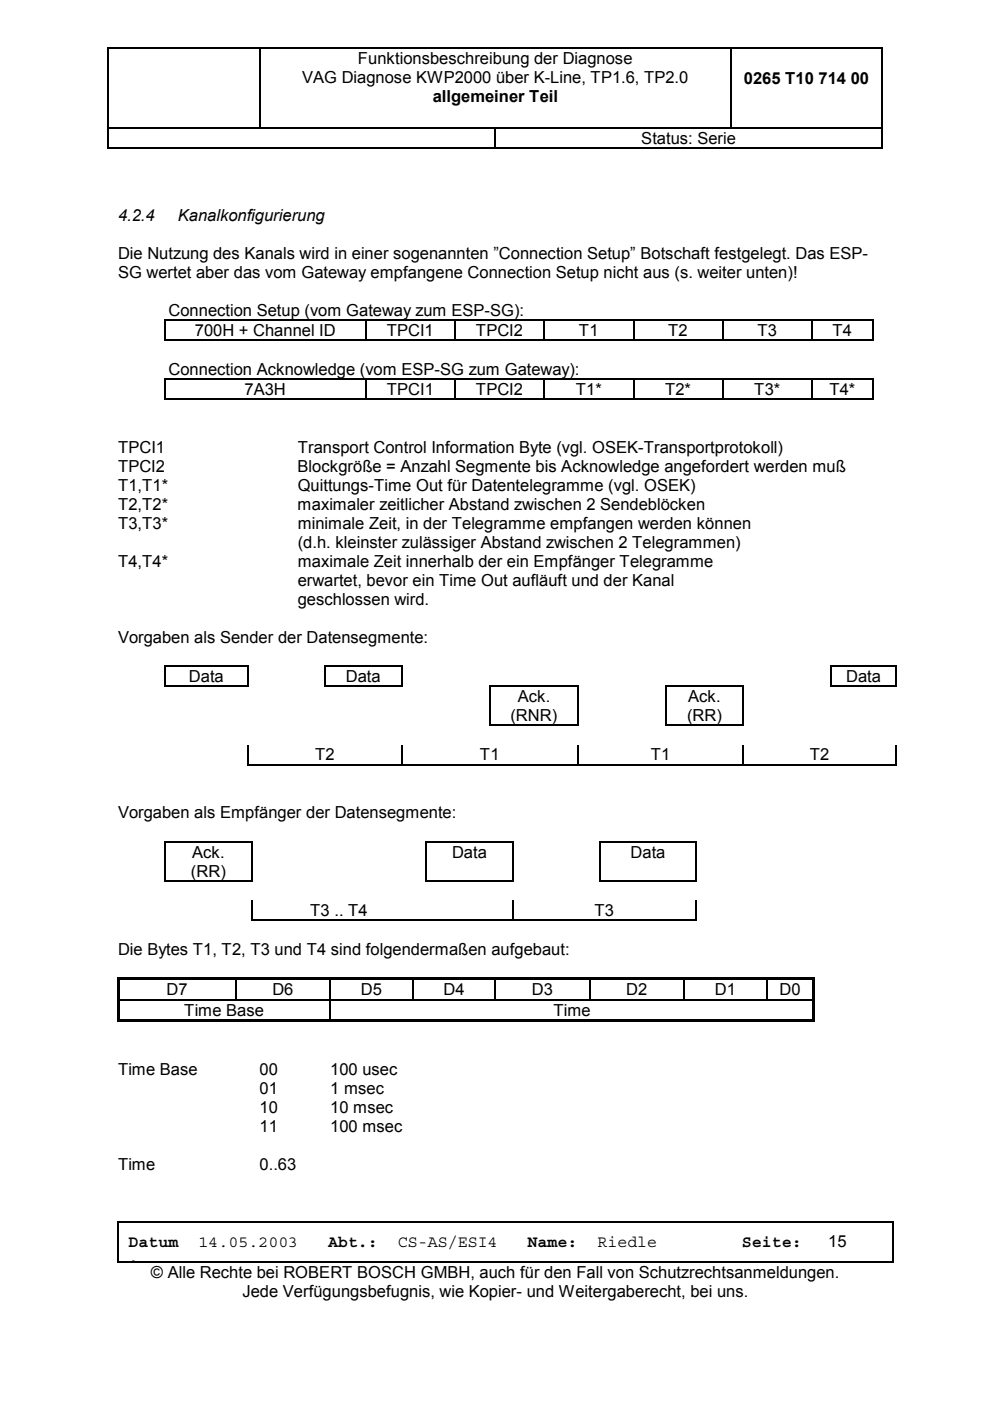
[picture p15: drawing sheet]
<svg xmlns="http://www.w3.org/2000/svg" width="210mm" height="297mm" viewBox="0 0 210 297" stroke-linecap="round" stroke-linejoin="round" font-family="sans-serif">
<defs><g id="words">
<g font-size="3.5">
<text x="64.1" y="17.5">VAG Diagnose KWP2000 ¸ber K-Line, TP1.6, TP2.0</text>
<text x="75.9" y="13.5">Funktionsbeschreibung der Diagnose</text>
<text x="157.7" y="17.8">0265 T10 714 00</text>
<text x="91.7" y="21.7">allgemeiner Teil</text>
<text x="136" y="30.4">Status: Serie</text>
<text x="25" y="46.8">4.2.4</text>
<text x="37.7" y="46.8">Kanalkonfigurierung</text>
<text x="25" y="54.9">Die Nutzung des Kanals wird in einer sogenannten îConnection Setupî Botschaft festgelegt. Das ESP-</text>
<text x="25" y="58.9">SG wertet aber das vom Gateway empfangene Connection Setup nicht aus (s. weiter unten)!</text>
<text x="35.7" y="66.9">Connection Setup (vom Gateway zum ESP-SG):</text>
<text x="41.3" y="71.2">700H + Channel ID</text>
<text x="82" y="71.2">TPCI1</text>
<text x="100.9" y="71.2">TPCI2</text>
<text x="122.8" y="71.2">T1</text>
<text x="141.7" y="71.2">T2</text>
<text x="160.6" y="71.2">T3</text>
<text x="176.5" y="71.2">T4</text>
<text x="35.7" y="79.5">Connection Acknowledge (vom ESP-SG zum Gateway):</text>
<text x="51.9" y="83.8">7A3H</text>
<text x="82" y="83.8">TPCI1</text>
<text x="100.9" y="83.8">TPCI2</text>
<text x="122.1" y="83.8">T1*</text>
<text x="141" y="83.8">T2*</text>
<text x="159.9" y="83.8">T3*</text>
<text x="175.8" y="83.8">T4*</text>
<text x="25" y="96.1">TPCI1</text>
<text x="25" y="100.1">TPCI2</text>
<text x="63.1" y="100.1">Blockgrˆf</text>
<text x="63.1" y="96.1">Transport Control Information Byte (vgl. OSEK-Transportprotokoll)</text>
<text x="76.8" y="100.1">le = Anzahl Segmente bis Acknowledge angefordert werden muf</text>
<text x="177.2" y="100.1">l</text>
<text x="25" y="104.1">T1,T1*</text>
<text x="63.1" y="104.1">Quittungs-Time Out f¸r Datentelegramme (vgl. OSEK)</text>
<text x="25" y="108.2">T2,T2*</text>
<text x="25" y="112.2">T3,T3*</text>
<text x="63.1" y="108.2">maximaler zeitlicher Abstand zwischen 2 Sendeblˆcken</text>
<text x="63.1" y="112.2">minimale Zeit, in der Telegramme empfangen werden kˆnnen</text>
<text x="63.1" y="116.2">(d.h. kleinster zul‰ssiger Abstand zwischen 2 Telegrammen)</text>
<text x="25" y="120.2">T4,T4*</text>
<text x="63.1" y="120.2">maximale Zeit innerhalb der ein Empf‰nger Telegramme</text>
<text x="63.1" y="124.2">erwartet, bevor ein Time Out aufl‰uft und der Kanal</text>
<text x="63.1" y="128.3">geschlossen wird.</text>
<text x="25" y="136.3">Vorgaben als Sender der Datensegmente:</text>
<text x="40" y="144.6">Data</text>
<text x="73.3" y="144.6">Data</text>
<text x="109.8" y="148.9">Ack.</text>
<text x="145.9" y="148.9">Ack.</text>
<text x="179.4" y="144.6">Data</text>
<text x="108.2" y="152.9">(RNR)</text>
<text x="145.7" y="152.9">(RR)</text>
<text x="66.8" y="161.2">T2</text>
<text x="101.8" y="161.2">T1</text>
<text x="138" y="161.2">T1</text>
<text x="171.7" y="161.2">T2</text>
<text x="25" y="173.5">Vorgaben als Empf‰nger der Datensegmente:</text>
<text x="40.5" y="185.8">(RR)</text>
<text x="40.8" y="181.8">Ack.</text>
<text x="95.8" y="181.8">Data</text>
<text x="133.7" y="181.8">Data</text>
<text x="65.8" y="194.1">T3 .. T4</text>
<text x="126.1" y="194.1">T3</text>
<text x="25" y="202.4">Die Bytes T1, T2, T3 und T4 sind folgendermaf</text>
<text x="97.2" y="202.4">len aufgebaut:</text>
<text x="35.3" y="211">D7</text>
<text x="39.1" y="215.3">Time Base</text>
<text x="57.7" y="211">D6</text>
<text x="76.5" y="211">D5</text>
<text x="94" y="211">D4</text>
<text x="112.8" y="211">D3</text>
<text x="117.3" y="215.3">Time</text>
<text x="132.8" y="211">D2</text>
<text x="151.6" y="211">D1</text>
<text x="165.3" y="211">D0</text>
<text x="25" y="227.9">Time Base</text>
<text x="55" y="227.9">00</text>
<text x="70" y="227.9">100 usec</text>
<text x="55" y="231.9">01</text>
<text x="70" y="231.9">1 msec</text>
<text x="55" y="236">10</text>
<text x="55" y="240">11</text>
<text x="70" y="236">10 msec</text>
<text x="70" y="240">100 msec</text>
<text x="25" y="248">Time</text>
<text x="55" y="248">0..63</text>
<text x="27.3" y="264.4">Datum</text>
<text x="27.3" y="268.6">:</text>
<text x="42.1" y="264.4">14.05.2003</text>
<text x="69.6" y="264.4">Abt.:</text>
<text x="84.4" y="264.4">CS-AS/ESI4</text>
<text x="111.8" y="264.4">Name:</text>
<text x="126.7" y="264.4">Riedle</text>
<text x="157.3" y="264.4">Seite:</text>
<text x="175.6" y="264.4">15</text>
<text x="32" y="270.9">© Alle Rechte bei ROBERT BOSCH GMBH, auch f¸r den Fall von Schutzrechtsanmeldungen.</text>
<text x="51.4" y="275">Jede Verf¸gungsbefugnis, wie Kopier- und Weitergaberecht, bei uns.</text>
</g>
</g></defs>
<g fill="#000">
<path d="M22.9 10h.2v.2h-.2zM54.9 10h.3v.2h-.3zM154.9 10h.3v.2h-.3zM186.9 10h.3v.2h-.3zM22.9 26.9h.2v.3h-.2zM22.9 31.2h.2v.3h-.2zM54.9 26.9h.3v.3h-.3zM104.9 26.9h.3v.3h-.3zM104.9 31.2h.3v.3h-.3zM154.9 26.9h.3v.3h-.3zM186.9 26.9h.3v.3h-.3zM186.9 31.2h.3v.3h-.3z"/>
<path d="M34.9 67.7h.2v.2h-.2zM34.9 72h.2v.2h-.2zM77.4 67.7h.2v.2h-.2zM77.4 72h.2v.2h-.2zM96.4 67.7h.2v.2h-.2zM96.4 72h.2v.2h-.2zM115.3 67.7h.2v.2h-.2zM115.3 72h.2v.2h-.2zM134.2 67.7h.3v.2h-.3zM134.2 72h.3v.2h-.3zM153.1 67.7h.3v.2h-.3zM153.1 72h.3v.2h-.3z"/>
<path d="M172 67.7h.3v.2h-.3zM172 72h.3v.2h-.3zM184.9 67.7h.3v.2h-.3zM184.9 72h.3v.2h-.3zM34.9 80.3h.2v.2h-.2zM34.9 84.5h.2v.3h-.2zM77.4 80.3h.2v.2h-.2zM77.4 84.5h.2v.3h-.2zM96.4 80.3h.2v.2h-.2zM96.4 84.5h.2v.3h-.2zM115.3 80.3h.2v.2h-.2zM115.3 84.5h.2v.3h-.2z"/>
<path d="M134.2 80.3h.3v.2h-.3zM134.2 84.5h.3v.3h-.3zM153.1 80.3h.3v.2h-.3zM153.1 84.5h.3v.3h-.3zM172 80.3h.3v.2h-.3zM172 84.5h.3v.3h-.3zM184.9 80.3h.3v.2h-.3zM184.9 84.5h.3v.3h-.3zM34.9 141.1h.2v.3h-.2zM34.9 145.4h.2v.2h-.2zM52.4 141.1h.3v.3h-.3zM52.4 145.4h.3v.2h-.3z"/>
<path d="M68.7 141.1h.3v.3h-.3zM68.7 145.4h.3v.2h-.3zM85 141.1h.3v.3h-.3zM85 145.4h.3v.2h-.3zM103.8 145.4h.2v.2h-.2zM103.8 153.7h.2v.2h-.2zM122.4 145.4h.3v.2h-.3zM122.4 153.7h.3v.2h-.3zM141.1 145.4h.3v.2h-.3zM141.1 153.7h.3v.2h-.3zM157.4 145.4h.3v.2h-.3zM157.4 153.7h.3v.2h-.3z"/>
<path d="M176.1 141.1h.3v.3h-.3zM176.1 145.4h.3v.2h-.3zM189.9 141.1h.3v.3h-.3zM189.9 145.4h.3v.2h-.3zM34.9 178.3h.2v.3h-.2zM52.4 162h.3v.2h-.3zM53.3 178.3h.3v.3h-.3zM85.1 162h.2v.2h-.2zM90.2 178.3h.3v.3h-.3zM108.6 178.3h.3v.3h-.3zM122.4 162h.3v.2h-.3zM127 178.3h.3v.3h-.3z"/>
<path d="M147.4 178.3h.3v.3h-.3zM157.4 162h.2v.2h-.2zM189.9 162h.3v.2h-.3zM34.9 186.6h.2v.3h-.2zM53.3 186.6h.3v.3h-.3zM53.3 194.9h.3v.3h-.3zM90.2 186.6h.3v.3h-.3zM90.2 194.9h.3v.3h-.3zM108.6 186.6h.3v.3h-.3zM108.6 194.9h.3v.3h-.3zM127 186.6h.3v.3h-.3zM147.4 186.6h.3v.3h-.3z"/>
<path d="M147.4 194.9h.3v.3h-.3zM24.8 207.2h.5v.6h-.5zM24.8 207.2h.5v.5h-.5zM24.8 207.8h.5v4h-.5zM24.8 211.8h.5v.2h-.5zM24.8 212h.5v4.1h-.5zM24.8 216.1h.5v.5h-.5zM25.3 207.2h24.6v.5h-24.6zM25.3 216.1h44.6v.5h-44.6zM49.9 207.7l.3 .1zM49.9 207.2h.5v.5h-.5zM49.9 211.8h.3v.2h-.3z"/>
<path d="M50.4 207.2h19.5v.5h-19.5zM69.9 207.7l.2 .1zM69.9 207.2h.5v.5h-.5zM69.9 211.8h.2v.2h-.2zM69.9 216.1h.5v.5h-.5zM70.4 207.2h17v.5h-17zM70.4 216.1h101.9v.5h-101.9zM87.4 207.7l.3 .1zM87.4 207.2h.5v.5h-.5zM87.4 211.8h.3v.2h-.3zM87.9 207.2h17v.5h-17zM104.9 207.7l.3 .1z"/>
<path d="M104.9 207.2h.5v.5h-.5zM104.9 211.8h.3v.2h-.3zM105.4 207.2h19.5v.5h-19.5zM124.9 207.7l.3 .1zM124.9 207.2h.5v.5h-.5zM124.9 211.8h.3v.2h-.3zM125.4 207.2h19.5v.5h-19.5zM144.9 207.7l.3 .1zM144.9 207.2h.5v.5h-.5zM144.9 211.8h.3v.2h-.3zM145.4 207.2h17v.5h-17zM162.4 207.7l.3 .1z"/>
<path d="M162.4 207.2h.5v.5h-.5zM162.4 211.8h.3v.2h-.3zM162.9 207.2h9.4v.5h-9.4zM172.3 207.2h.5v.6h-.5zM172.3 207.2h.5v.5h-.5zM172.3 207.8h.5v4h-.5zM172.3 211.8h.5v.2h-.5zM172.3 212h.5v4.1h-.5zM172.3 216.1h.5v.5h-.5zM24.9 259h.2v.2h-.2zM39.7 259h.3v.2h-.3zM67.2 259h.2v.2h-.2z"/>
<path d="M82 259h.3v.2h-.3zM109.5 259h.2v.2h-.2zM124.3 259h.2v.2h-.2zM154.9 259h.3v.2h-.3zM173.2 259h.3v.2h-.3zM189.3 259h.2v.2h-.2zM24.9 267.4h.2v.3h-.2zM39.7 267.4h.3v.3h-.3zM67.2 267.4h.2v.3h-.2zM82 267.4h.3v.3h-.3zM109.5 267.4h.2v.3h-.2zM124.3 267.4h.2v.3h-.2z"/>
<path d="M154.9 267.4h.3v.3h-.3zM173.2 267.4h.3v.3h-.3zM189.3 267.4h.2v.3h-.2z"/>
</g>
<g fill="none" stroke="#000" stroke-width=".25">
<path d="M23 10.2v16.7M23.1 10.1h31.8M55 10.2v16.7M55.2 10.1h99.7M155 10.2v16.7M155.2 10.1h31.7M187 10.2v16.7M23 27.2v4M23.1 27.1h31.8M23.1 31.3h81.8M55.2 27.1h49.7M105 27.2v4"/>
<path d="M105.2 27.1h49.7M105.2 31.3h81.7M155.2 27.1h31.7M187 27.2v4M35 67.9v4.1M35.1 67.8h42.3M35.1 72.1h42.3M77.5 67.9v4.1M77.6 67.8h18.8M77.6 72.1h18.8M96.5 67.9v4.1M96.6 67.8h18.7"/>
<path d="M96.6 72.1h18.7M115.4 67.9v4.1M115.5 67.8h18.7M115.5 72.1h18.7M134.3 67.9v4.1M134.5 67.8h18.6M134.5 72.1h18.6M153.2 67.9v4.1M153.4 67.8h18.6M153.4 72.1h18.6M172.2 67.9v4.1M172.3 67.8h12.6"/>
<path d="M172.3 72.1h12.6M185 67.9v4.1M35 80.5v4M35.1 80.4h42.3M35.1 84.7h42.3M77.5 80.5v4M77.6 80.4h18.8M77.6 84.7h18.8M96.5 80.5v4M96.6 80.4h18.7M96.6 84.7h18.7M115.4 80.5v4"/>
<path d="M115.5 80.4h18.7M115.5 84.7h18.7M134.3 80.5v4M134.5 80.4h18.6M134.5 84.7h18.6M153.2 80.5v4M153.4 80.4h18.6M153.4 84.7h18.6M172.2 80.5v4M172.3 80.4h12.6M172.3 84.7h12.6M185 80.5v4"/>
<path d="M35 141.4v4M35.1 141.2h17.3M35.1 145.5h17.3M52.5 141.4v4M52.5 157.9v4.1M68.8 141.4v4M69 141.2h16M69 145.5h16M85.2 141.4v4M85.2 157.9v4.1M103.9 145.6v8.1M104 145.5h18.4"/>
<path d="M104 153.8h18.4M122.6 145.6v8.1M122.6 157.9v4.1M141.2 145.6v8.1M141.4 145.5h16M141.4 153.8h16M157.5 157.9v4.1M157.6 145.6v8.1M176.2 141.4v4M176.4 141.2h13.5M176.4 145.5h13.5M190 141.4v4"/>
<path d="M190 157.9v4.1M35 178.6v8M35.1 178.4h18.2M52.7 162.1h32.4M53.5 178.6v8M85.3 162.1h37.1M90.3 178.6v8M90.5 178.4h18.1M108.8 178.6v8M122.7 162.1h34.7M127.2 178.6v8M127.3 178.4h20.1"/>
<path d="M147.5 178.6v8M157.6 162.1h32.3M35.1 186.7h18.2M53.5 190.9v4M53.6 195h36.6M90.5 186.7h18.1M90.5 195h18.1M108.8 190.9v4M108.9 195h38.5M127.3 186.7h20.1M147.5 190.9v4M25.3 211.9h24.6"/>
<path d="M50 207.8v4M50.2 211.9h19.7M70 207.8v4M70 212v4.1M70.1 211.9h17.3M87.5 207.8v4M87.7 211.9h17.2M105 207.8v4M105.2 211.9h19.7M125.1 207.8v4M125.2 211.9h19.7M145 207.8v4"/>
<path d="M145.2 211.9h17.2M162.6 207.8v4M162.7 211.9h9.6M25 259.2v8.2M25.1 259.1h14.6M40 259.1h27.2M67.4 259.1h14.6M82.3 259.1h27.2M109.7 259.1h14.6M124.5 259.1h30.4M155.2 259.1h18M173.5 259.1h15.8"/>
<path d="M189.4 259.2v8.2M25.1 267.5h14.6M40 267.5h27.2M67.4 267.5h14.6M82.3 267.5h27.2M109.7 267.5h14.6M124.5 267.5h30.4M155.2 267.5h18M173.5 267.5h15.8"/>
</g>
<use href="#words"/>
</svg>
